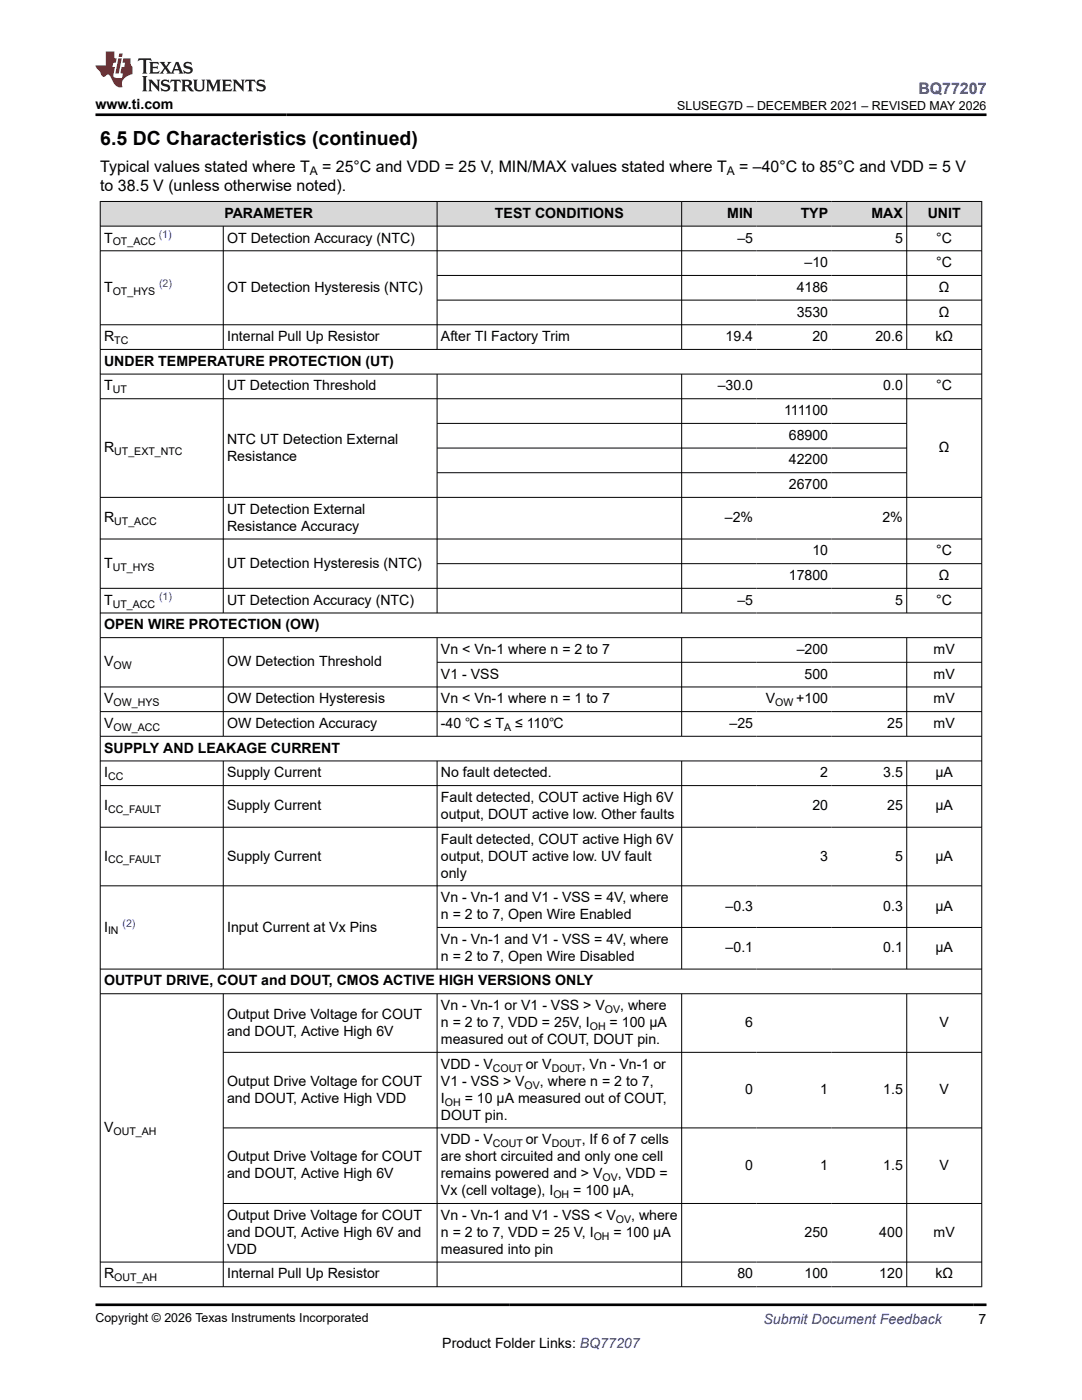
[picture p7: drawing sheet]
<svg xmlns="http://www.w3.org/2000/svg" width="216mm" height="279mm" viewBox="0 0 216 279" stroke-linecap="round" stroke-linejoin="round" font-family="sans-serif">
<defs><g id="words">
<text font-size="3.9" x="20" y="28.8">6.5 DC Characteristics (continued)</text>
<text font-size="3.2" fill="#00f" x="183.3" y="18.7">BQ77207</text>
<g font-size="3.2">
<text x="20" y="34.3">Typical values stated where T</text>
<text x="64.3" y="34.3">= 25°C and VDD = 25 V, MIN/MAX values stated where T</text>
<text x="147.5" y="34.3">= –40°C to 85°C and VDD = 5 V</text>
<text x="20" y="38.1">to 38.5 V (unless otherwise noted).</text>
</g>
<g font-size="2.8">
<text x="19" y="21.8">www.ti.com</text>
<text x="44.8" y="43.5">PARAMETER</text>
<text x="98.8" y="43.5">TEST CONDITIONS</text>
<text x="145.1" y="43.5">MIN</text>
<text x="159.8" y="43.5">TYP</text>
<text x="173.9" y="43.5">MAX</text>
<text x="185.1" y="43.5">UNIT</text>
<text x="20.8" y="48.4">T</text>
<text x="45.3" y="48.4">OT Detection Accuracy (NTC)</text>
<text x="147.1" y="48.4">–5</text>
<text x="160.5" y="53.3">–10</text>
<text x="178.6" y="48.4">5</text>
<text x="186.8" y="48.4">°C</text>
<text x="186.8" y="53.3">°C</text>
<text x="20.8" y="58.2">T</text>
<text x="45.3" y="58.2">OT Detection Hysteresis (NTC)</text>
<text x="159" y="58.2">4186</text>
<text x="187.4" y="58.2">Ω</text>
<text x="159" y="63.2">3530</text>
<text x="187.4" y="63.2">Ω</text>
<text x="20.8" y="68.1">R</text>
<text x="45.3" y="68.1">Internal Pull Up Resistor</text>
<text x="88" y="68.1">After TI Factory Trim</text>
<text x="144.8" y="68.1">19.4</text>
<text x="162.1" y="68.1">20</text>
<text x="174.7" y="68.1">20.6</text>
<text x="186.7" y="68.1">kΩ</text>
<text x="20.8" y="73">UNDER TEMPERATURE PROTECTION (UT)</text>
<text x="20.8" y="77.9">T</text>
<text x="45.3" y="77.9">UT Detection Threshold</text>
<text x="143.2" y="77.9">–30.0</text>
<text x="176.2" y="77.9">0.0</text>
<text x="186.8" y="77.9">°C</text>
<text x="156.5" y="82.9">111100</text>
<text x="45.3" y="88.5">NTC UT Detection External</text>
<text x="157.4" y="87.8">68900</text>
<text x="20.8" y="90.2">R</text>
<text x="45.3" y="91.9">Resistance</text>
<text x="157.4" y="92.7">42200</text>
<text x="187.4" y="90.2">Ω</text>
<text x="157.4" y="97.6">26700</text>
<text x="20.8" y="104.2">R</text>
<text x="45.3" y="102.5">UT Detection External</text>
<text x="45.3" y="105.9">Resistance Accuracy</text>
<text x="144.6" y="104.2">–2%</text>
<text x="176.1" y="104.2">2%</text>
<text x="20.8" y="113.3">T</text>
<text x="45.3" y="113.3">UT Detection Hysteresis (NTC)</text>
<text x="162.1" y="110.8">10</text>
<text x="186.8" y="110.8">°C</text>
<text x="157.4" y="115.8">17800</text>
<text x="187.4" y="115.8">Ω</text>
<text x="20.8" y="120.7">T</text>
<text x="20.8" y="125.6">OPEN WIRE PROTECTION (OW)</text>
<text x="45.3" y="120.7">UT Detection Accuracy (NTC)</text>
<text x="147.1" y="120.7">–5</text>
<text x="178.6" y="120.7">5</text>
<text x="186.8" y="120.7">°C</text>
<text x="88" y="130.5">Vn &lt; Vn-1 where n = 2 to 7</text>
<text x="159" y="130.5">–200</text>
<text x="186.3" y="130.5">mV</text>
<text x="20.8" y="133">V</text>
<text x="45.3" y="133">OW Detection Threshold</text>
<text x="88" y="135.5">V1 - VSS</text>
<text x="160.5" y="135.5">500</text>
<text x="186.3" y="135.5">mV</text>
<text x="20.8" y="140.4">V</text>
<text x="45.3" y="140.4">OW Detection Hysteresis</text>
<text x="88" y="140.4">Vn &lt; Vn-1 where n = 1 to 7</text>
<text x="152.8" y="140.4">V</text>
<text x="158.9" y="140.4">+100</text>
<text x="186.3" y="140.4">mV</text>
<text x="20.8" y="145.3">V</text>
<text x="45.3" y="145.3">OW Detection Accuracy</text>
<text x="88" y="145.3">-40 ℃ ≤ T</text>
<text x="102.8" y="145.3">≤ 110℃</text>
<text x="145.6" y="145.3">–25</text>
<text x="177" y="145.3">25</text>
<text x="186.3" y="145.3">mV</text>
<text x="20.8" y="150.2">SUPPLY AND LEAKAGE CURRENT</text>
<text x="20.8" y="155.1">I</text>
<text x="45.3" y="155.1">Supply Current</text>
<text x="88" y="155.1">No fault detected.</text>
<text x="163.7" y="155.1">2</text>
<text x="176.2" y="155.1">3.5</text>
<text x="186.7" y="155.1">µA</text>
<text x="20.8" y="161.8">I</text>
<text x="45.3" y="161.8">Supply Current</text>
<text x="88" y="160.1">Fault detected, COUT active High 6V</text>
<text x="162.1" y="161.8">20</text>
<text x="177" y="161.8">25</text>
<text x="186.7" y="161.8">µA</text>
<text x="88" y="163.4">output, DOUT active low. Other faults</text>
<text x="20.8" y="171.8">I</text>
<text x="45.3" y="171.8">Supply Current</text>
<text x="88" y="168.4">Fault detected, COUT active High 6V</text>
<text x="88" y="171.8">output, DOUT active low. UV fault</text>
<text x="163.7" y="171.8">3</text>
<text x="178.6" y="171.8">5</text>
<text x="186.7" y="171.8">µA</text>
<text x="88" y="175.1">only</text>
<text x="20.8" y="185.9">I</text>
<text x="45.3" y="185.9">Input Current at Vx Pins</text>
<text x="88" y="180.1">Vn - Vn-1 and V1 - VSS = 4V, where</text>
<text x="88" y="183.4">n = 2 to 7, Open Wire Enabled</text>
<text x="144.8" y="181.8">–0.3</text>
<text x="176.2" y="181.8">0.3</text>
<text x="186.7" y="181.8">µA</text>
<text x="88" y="188.4">Vn - Vn-1 and V1 - VSS = 4V, where</text>
<text x="88" y="191.8">n = 2 to 7, Open Wire Disabled</text>
<text x="144.8" y="190.1">–0.1</text>
<text x="176.2" y="190.1">0.1</text>
<text x="186.7" y="190.1">µA</text>
<text x="20.8" y="196.7">OUTPUT DRIVE, COUT and DOUT, CMOS ACTIVE HIGH VERSIONS ONLY</text>
<text x="45.3" y="203.3">Output Drive Voltage for COUT</text>
<text x="88" y="201.6">Vn - Vn-1 or V1 - VSS &gt; V</text>
<text x="123.7" y="201.6">, where</text>
<text x="45.3" y="206.7">and DOUT, Active High 6V</text>
<text x="88" y="205">n = 2 to 7, VDD = 25V, I</text>
<text x="88" y="208.4">measured out of COUT, DOUT pin.</text>
<text x="121.6" y="205">= 100 µA</text>
<text x="148.7" y="205">6</text>
<text x="187.5" y="205">V</text>
<text x="88" y="213.3">VDD - V</text>
<text x="104.9" y="213.3">or V</text>
<text x="116.1" y="213.3">, Vn - Vn-1 or</text>
<text x="45.3" y="216.7">Output Drive Voltage for COUT</text>
<text x="45.3" y="220.1">and DOUT, Active High VDD</text>
<text x="88" y="216.7">V1 - VSS &gt; V</text>
<text x="88" y="220.1">I</text>
<text x="92.7" y="220.1">= 10 µA measured out of COUT,</text>
<text x="107.7" y="216.7">, where n = 2 to 7,</text>
<text x="148.7" y="218.4">0</text>
<text x="163.7" y="218.4">1</text>
<text x="176.2" y="218.4">1.5</text>
<text x="187.5" y="218.4">V</text>
<text x="20.8" y="225.9">V</text>
<text x="88" y="223.5">DOUT pin.</text>
<text x="45.3" y="231.8">Output Drive Voltage for COUT</text>
<text x="88" y="228.4">VDD - V</text>
<text x="88" y="231.8">are short circuited and only one cell</text>
<text x="104.9" y="228.4">or V</text>
<text x="116.1" y="228.4">, If 6 of 7 cells</text>
<text x="148.7" y="233.5">0</text>
<text x="163.7" y="233.5">1</text>
<text x="176.2" y="233.5">1.5</text>
<text x="187.5" y="233.5">V</text>
<text x="45.3" y="235.1">and DOUT, Active High 6V</text>
<text x="88" y="235.1">remains powered and &gt; V</text>
<text x="88" y="238.5">Vx (cell voltage), I</text>
<text x="114.4" y="238.5">= 100 µA,</text>
<text x="123.3" y="235.1">, VDD =</text>
<text x="45.3" y="243.5">Output Drive Voltage for COUT</text>
<text x="88" y="243.5">Vn - Vn-1 and V1 - VSS &lt; V</text>
<text x="125.9" y="243.5">, where</text>
<text x="45.3" y="246.8">and DOUT, Active High 6V and</text>
<text x="45.3" y="250.2">VDD</text>
<text x="88" y="246.8">n = 2 to 7, VDD = 25 V, I</text>
<text x="88" y="250.2">measured into pin</text>
<text x="122.4" y="246.8">= 100 µA</text>
<text x="160.5" y="246.8">250</text>
<text x="175.5" y="246.8">400</text>
<text x="186.3" y="246.8">mV</text>
<text x="20.8" y="255.1">R</text>
<text x="45.3" y="255.1">Internal Pull Up Resistor</text>
<text x="147.1" y="255.1">80</text>
<text x="160.5" y="255.1">100</text>
<text x="175.5" y="255.1">120</text>
<text x="186.7" y="255.1">kΩ</text>
<text x="88.3" y="269">Product Folder Links: BQ77207</text>
<text x="195.3" y="264.2">7</text>
</g>
<text font-size="2.8" fill="#00f" x="152.4" y="264.2">Submit Document Feedback</text>
<g font-size="2.5">
<text x="135.1" y="21.9">SLUSEG7D – DECEMBER 2021 – REVISED MAY 2026</text>
<text x="19" y="263.9">Copyright © 2026 Texas Instruments Incorporated</text>
</g>
<g font-size="2.4">
<text x="61.8" y="34.9">A</text>
<text x="145" y="34.9">A</text>
</g>
<g font-size="2.1" fill="#00f">
<text x="31.7" y="47.5">(1)</text>
<text x="31.7" y="57.3">(2)</text>
<text x="31.7" y="119.7">(1)</text>
<text x="24.5" y="185">(2)</text>
</g>
<g font-size="2.1">
<text x="22.5" y="49">OT_ACC</text>
<text x="22.5" y="58.8">OT_HYS</text>
<text x="22.8" y="68.7">TC</text>
<text x="22.5" y="78.5">UT</text>
<text x="22.8" y="90.8">UT_EXT_NTC</text>
<text x="22.8" y="104.8">UT_ACC</text>
<text x="22.5" y="113.9">UT_HYS</text>
<text x="22.5" y="121.3">UT_ACC</text>
<text x="22.6" y="133.6">OW</text>
<text x="22.6" y="140.9">OW_HYS</text>
<text x="154.7" y="140.9">OW</text>
<text x="22.6" y="145.9">OW_ACC</text>
<text x="100.6" y="145.9">A</text>
<text x="21.6" y="155.7">CC</text>
<text x="21.6" y="162.3">CC_FAULT</text>
<text x="21.6" y="172.3">CC_FAULT</text>
<text x="21.6" y="186.5">IN</text>
<text x="120.7" y="202.2">OV</text>
<text x="117.7" y="205.5">OH</text>
<text x="98.3" y="213.9">COUT</text>
<text x="110.1" y="213.9">DOUT</text>
<text x="88.8" y="220.6">OH</text>
<text x="104.7" y="217.2">OV</text>
<text x="22.6" y="226.5">OUT_AH</text>
<text x="98.3" y="228.9">COUT</text>
<text x="110.1" y="228.9">DOUT</text>
<text x="110.4" y="239.1">OH</text>
<text x="120.2" y="235.7">OV</text>
<text x="122.9" y="244">OV</text>
<text x="118.5" y="247.4">OH</text>
<text x="22.8" y="255.7">OUT_AH</text>
</g>
</g></defs>
<g fill="#d8d8d8">
<path d="M20 40.2h175.9v4.9h-175.9z" fill-rule="evenodd"/>
<path d="M20.1 40.3h67.1v4.8h-67.1z" fill-rule="evenodd"/>
<path d="M87.3 40.3h48.7v4.8h-48.7z" fill-rule="evenodd"/>
<path d="M136.1 40.3h14.9v4.8h-14.9z" fill-rule="evenodd"/>
<path d="M151 40.3h15v4.8h-15z" fill-rule="evenodd"/>
<path d="M166 40.3h14.9v4.8h-14.9z" fill-rule="evenodd"/>
<path d="M181 40.3h14.8v4.8h-14.8z" fill-rule="evenodd"/>
</g>
<g fill="none" stroke="#000" stroke-width=".2">
<path d="M19.9 40.2h176.1M19.9 45.1h176.1M19.9 50.1h176.1M20 40.1v216.8M44.6 45.1v24.7M87.2 40.1v29.7M87.2 55h108.8M87.2 59.9h108.8M136 40.1v29.7M180.9 40.1v29.7M195.9 40.1v216.8M19.9 64.8h176.1"/>
<path d="M19.9 69.7h176.1M19.9 74.7h176.1M19.9 79.6h176.1M44.6 74.7v47.7M87.2 74.7v47.7M136 74.7v47.7M180.9 74.7v47.7M19.9 99.3h176.1M87.2 84.5h93.8M87.2 89.4h93.8M87.2 94.3h93.8M19.9 107.6h176.1"/>
<path d="M19.9 117.4h176.1M87.2 112.5h108.8M19.9 122.3h176.1M19.9 127.3h176.1M44.6 127.3v19.7M87.2 127.3v19.7M87.2 132.2h108.8M136 127.3v19.7M180.9 127.3v19.7M196 137.1h-176.1M19.9 142h176.1M19.9 146.9h176.1"/>
<path d="M19.9 151.9h176.1M19.9 156.8h176.1M44.6 151.9v41.6M87.2 151.9v41.6M136 151.9v41.6M180.9 151.9v41.6M19.9 165.1h176.1M19.9 176.8h176.1M19.9 198.3h176.1M44.6 198.3v58.6M87.2 198.3v58.6M87.2 185.1h108.8"/>
<path d="M136 198.3v58.6M180.9 198.3v58.6M196 193.4h-176.1M44.6 210h151.4M44.6 225.1h151.4M19.9 251.9h176.1M19.9 256.8h176.1M44.6 240.2h151.4"/>
</g>
<path d="M27.7 11.6l-.2 .6 .5-.2h.6v.1v2.2l-.2 .4h1l-.2-.4v-2.2v-.1h.5l.5 .2-.1-.6zM29.8 12.4l.2 .3v1.6l-.2 .4h1.9l.1-.6a1.08 1.08 0 0 1-1.3 .2v-.7h.6l.4 .2v-.7l-.4 .2h-.6v-.5l.2-.2a1 1 0 0 1 1 .3l-.1-.5zM31.8 12.4l1 1.1-1 1.2h.9l-.2-.2 .4-.8 .5 .8-.2 .2h1.6l-.2-.2 .1-.5h1l.1 .5-.1 .2h.9l-.2-.4-.8-1.9h-.5l-1 2.1-.8-1.1 .9-1h-.8l.2 .2-.5 .6-.3-.6 .1-.2zM35.2 12.8l.4 1h-.8zM36.8 12.5a.65 .65 0 0 0-.2 .7 .65 .65 0 0 0 .6 .5l.7 .1 .1 .3a.79 .79 0 0 1-.7 .4 .79 .79 0 0 1-.7-.5l.1 .7 .2-.1a.93 .93 0 0 0 1.1 0 .93 .93 0 0 0 .4-.9 1.46 1.46 0 0 0-1.2-.6l-.1-.3a1.09 1.09 0 0 1 1.2 .2l-.2-.6-.1 .1-.6-.2zM28.4 15.2l.2 .4v2.2l-.2 .4h1l-.2-.4v-2.2l.2-.4zM29.6 15.9l.2 .4v1.5l-.2 .4h.8l-.3-.4v-1.3l1.7 1.8v-2l.2-.4h-.8l.2 .2 .1 1.1-1.2-1.3zM32.3 16a.65 .65 0 0 0-.2 .8 .65 .65 0 0 0 .7 .4l.6 .2 .1 .2a.79 .79 0 0 1-.7 .4 .79 .79 0 0 1-.7-.5l.1 .7 .2-.1a.93 .93 0 0 0 1.1 .1 .93 .93 0 0 0 .4-1 1.46 1.46 0 0 0-1.2-.5l-.1-.4a1.09 1.09 0 0 1 1.2 .2l-.2-.6-.1 .1-.6-.1zM34.1 15.9l-.1 .6a.63 .63 0 0 1 .7-.3l.1 1.6-.3 .4h1l-.2-.4v-1.6a.66 .66 0 0 1 .8 .3l-.1-.6zM36.2 15.9l.2 .4v1.5l-.2 .4h.9l-.2-.2v-.7h.5l.1 .2a.79 .79 0 0 0 1.2 .6l-1-.9a.61 .61 0 0 0 .6-.6 .61 .61 0 0 0-.5-.7zM36.9 16.2h.2a.47 .47 0 0 1 .5 .1 .47 .47 0 0 1 .1 .5l-.2 .1-.6 .1zM38.5 15.9l.2 .2a2.27 2.27 0 0 0 .4 2 1.04 1.04 0 0 0 1.7-.7v-1.3l.2-.2h-.8l.2 .4v1.1a.6 .6 0 0 1-.6 .6 .6 .6 0 0 1-.6-.6v-1.1l.3-.4zM41.1 15.9l.2 .4v1.5l-.2 .4h.7l-.2-.4v-1.4l.9 1.9 .8-1.9v1.4l-.2 .4h1l-.3-.4v-1.5l.3-.4h-.8l-.7 1.5-.7-1.5zM44.3 15.9l.2 .4v1.5l-.2 .4h1.9l.1-.6a1.09 1.09 0 0 1-1.3 .2v-.7h.6l.4 .2v-.6l-.4 .2h-.6v-.6l.2-.1a1.01 1.01 0 0 1 1 .3l-.1-.6zM46.4 15.9l.3 .4v1.5l-.3 .4h.8l-.2-.4v-1.3l1.6 1.8v-2l.2-.4h-.7l.2 .2v1.1l-1.2-1.3zM49 15.9l-.1 .6a.63 .63 0 0 1 .8-.3v1.6l-.3 .4h1l-.2-.4v-1.6a.66 .66 0 0 1 .8 .3l-.1-.6zM51.4 16a.65 .65 0 0 0-.2 .8 .65 .65 0 0 0 .6 .4l.6 .2 .2 .2a.79 .79 0 0 1-.8 .4 .79 .79 0 0 1-.6-.5l.1 .7 .2-.1a.93 .93 0 0 0 1 .1 .93 .93 0 0 0 .5-1 1.46 1.46 0 0 0-1.3-.5l-.1-.4a1.09 1.09 0 0 1 1.3 .2l-.2-.6-.2 .1-.5-.1z" fill="#231f20"/>
<path d="M21.1 10.3v2.7h-2.1l.1 .4 .9 1a.95 .95 0 0 0 .9 .9 .59 .59 0 0 1 .6-.4 .59 .59 0 0 1 .5 .3l.4 .8a1.59 1.59 0 0 0 2.1 1.4 1.61 1.61 0 0 1 1-2.3l1-.3-.1-1.5a1.59 1.59 0 0 1-.4-1.7h-1.4l-.2 .9h.5l-.1 .9h-.5l-.2 .9v.3l.4 .1-.2 .9h-.6a.73 .73 0 0 1-1.1-.7l.3-1.5h-.5l.2-.9h.5l.2-.9h-.5v-1.3zM23.6 11.6l-.6 3.1h.7l.6-3.1zM23.8 10.7l-.1 .6h.7l.1-.6z" fill="#ed1c24"/>
<path d="M19 22.9h177.8M19 260.4h177.8" fill="none" stroke="#000" stroke-width=".53"/>
<use href="#words"/>
</svg>
